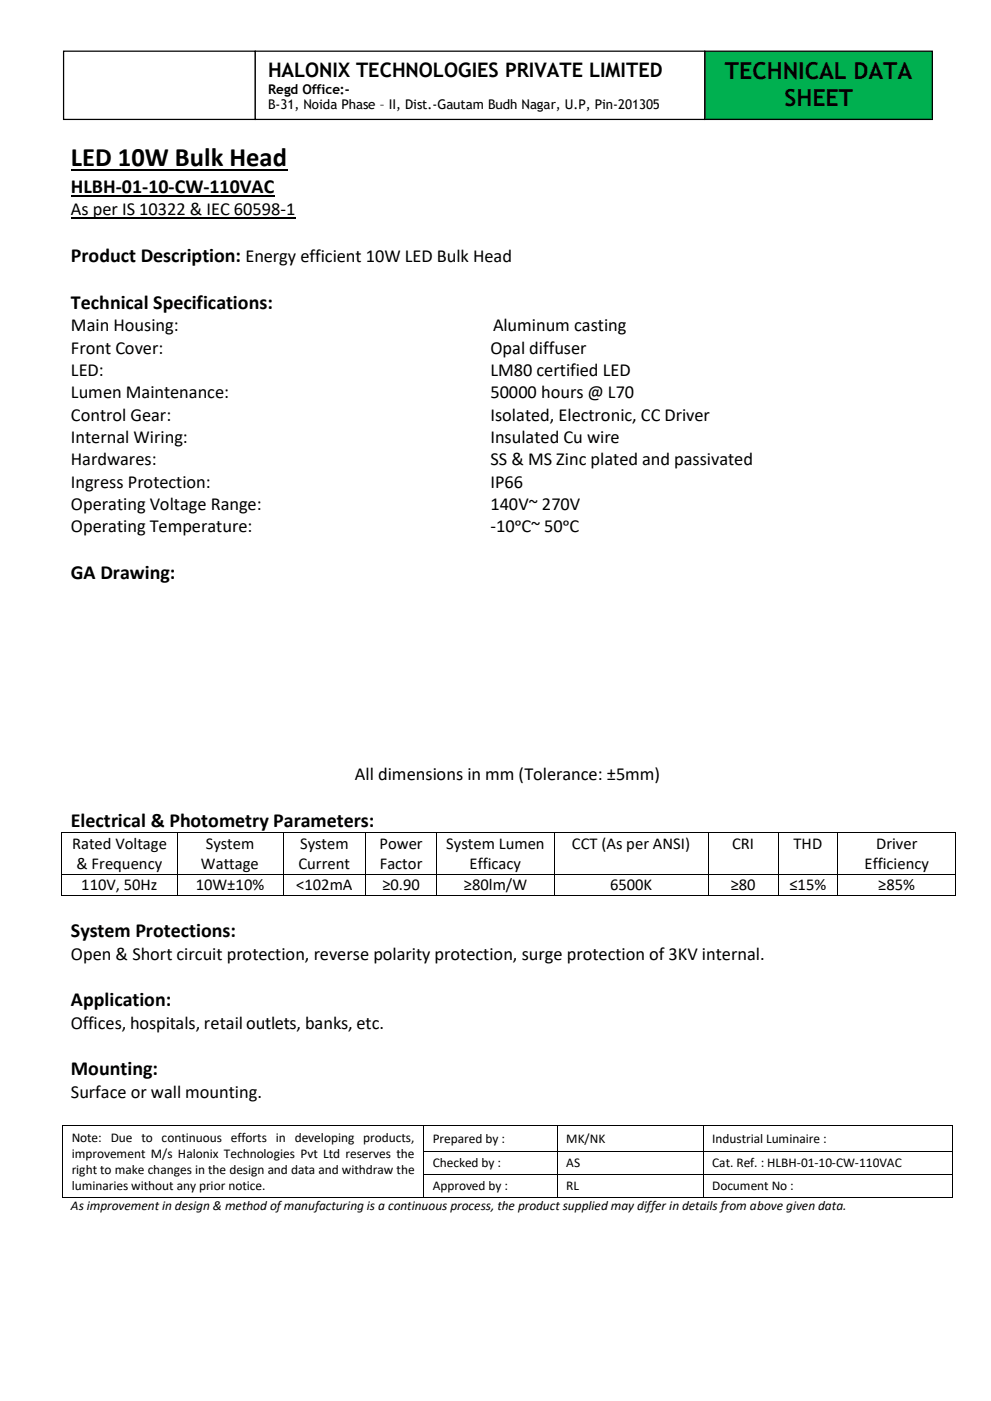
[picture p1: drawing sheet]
<svg xmlns="http://www.w3.org/2000/svg" width="210mm" height="297mm" viewBox="0 0 210 297" stroke-linecap="round" stroke-linejoin="round" font-family="sans-serif">
<defs><g id="words">
<text font-size="5.6" x="15" y="35.3">LED 10W Bulk Head</text>
<g font-size="5">
<text x="153.7" y="16.7">TECHNICAL DATA</text>
<text x="166.3" y="22.4">SHEET</text>
</g>
<g font-size="4.2">
<text x="56.8" y="16.3">HALONIX TECHNOLOGIES PRIVATE LIMITED</text>
<text x="15" y="40.9">HLBH-01-10-CW-110VAC</text>
<text x="15" y="55.5">Product Description: Energy efficient 10W LED Bulk Head</text>
<text x="15" y="65.4">Technical Specifications:</text>
<text x="15" y="122.7">GA Drawing:</text>
<text x="15" y="175.2">Electrical &amp; Photometry Parameters:</text>
<text x="15" y="198.6">System Protections:</text>
<text x="15" y="213.2">Application:</text>
<text x="15" y="227.9">Mounting:</text>
</g>
<g font-size="3.9">
<text x="15" y="45.6">As per IS 10322 &amp; IEC 60598-1</text>
<text x="15" y="70.2">Main Housing:</text>
<text x="104.5" y="70.2">Aluminum casting</text>
<text x="15" y="74.9">Front Cover:</text>
<text x="104" y="74.9">Opal diffuser</text>
<text x="15" y="79.7">LED:</text>
<text x="104" y="79.7">LM80 certified LED</text>
<text x="15" y="84.4">Lumen Maintenance:</text>
<text x="15" y="89.2">Control Gear:</text>
<text x="104" y="84.4">50000 hours @ L70</text>
<text x="104" y="89.2">Isolated, Electronic, CC Driver</text>
<text x="15" y="93.9">Internal Wiring:</text>
<text x="104" y="93.9">Insulated Cu wire</text>
<text x="15" y="98.6">Hardwares:</text>
<text x="104" y="98.6">SS &amp; MS Zinc plated and passivated</text>
<text x="15" y="103.4">Ingress Protection:</text>
<text x="104" y="103.4">IP66</text>
<text x="15" y="108.1">Operating Voltage Range:</text>
<text x="15" y="112.8">Operating Temperature:</text>
<text x="104" y="108.1">140V~ 270V</text>
<text x="104" y="112.8">-10ᵒC~ 50ᵒC</text>
<text x="75.2" y="165.4">All dimensions in mm (Tolerance: ±5mm)</text>
<text x="15" y="203.4">Open &amp; Short circuit protection, reverse polarity protection, surge protection of 3KV internal.</text>
<text x="15" y="218">Offices, hospitals, retail outlets, banks, etc.</text>
<text x="15" y="232.7">Surface or wall mounting.</text>
</g>
<g font-size="3.5">
<text x="15.3" y="179.9">Rated Voltage</text>
<text x="43.6" y="179.9">System</text>
<text x="63.6" y="179.9">System</text>
<text x="80.5" y="179.9">Power</text>
<text x="94.6" y="179.9">System Lumen</text>
<text x="121.2" y="179.9">CCT (As per ANSI)</text>
<text x="155.2" y="179.9">CRI</text>
<text x="168.2" y="179.9">THD</text>
<text x="185.7" y="179.9">Driver</text>
<text x="16.2" y="184.2">&amp; Frequency</text>
<text x="42.6" y="184.2">Wattage</text>
<text x="63.3" y="184.2">Current</text>
<text x="80.5" y="184.2">Factor</text>
<text x="99.5" y="184.2">Efficacy</text>
<text x="183.3" y="184.2">Efficiency</text>
<text x="17.2" y="188.7">110V, 50Hz</text>
<text x="41.5" y="188.7">10W±10%</text>
<text x="62.8" y="188.7">&lt;102mA</text>
<text x="81" y="188.7">≥0.90</text>
<text x="98.3" y="188.7">≥80lm/W</text>
<text x="129.3" y="188.7">6500K</text>
<text x="154.9" y="188.7">≥80</text>
<text x="167.3" y="188.7">≤15%</text>
<text x="186.1" y="188.7">≥85%</text>
</g>
<g font-size="2.8">
<text x="56.8" y="19.9">Regd Office:-</text>
<text x="56.8" y="23.2">B-31, Noida Phase – II, Dist.-Gautam Budh Nagar, U.P, Pin-201305</text>
<text x="15.2" y="241.9">Note: Due to continuous efforts in developing products,</text>
<text x="15.2" y="245.4">improvement M/s Halonix Technologies Pvt Ltd reserves the</text>
<text x="91.7" y="242.2">Prepared by :</text>
<text x="120" y="242.2">MK/NK</text>
<text x="151" y="242.2">Industrial Luminaire :</text>
<text x="15.2" y="248.8">right to make changes in the design and data and withdraw the</text>
<text x="91.7" y="247.4">Checked by :</text>
<text x="120" y="247.4">AS</text>
<text x="151" y="247.4">Cat. Ref. : HLBH-01-10-CW-110VAC</text>
<text x="15" y="256.4">As improvement in design &amp; method of manufacturing is a continuous process, the product supplied may differ in details from above given data.</text>
<text x="15.2" y="252.3">luminaries without any prior notice.</text>
<text x="91.7" y="252.3">Approved by :</text>
<text x="120" y="252.3">RL</text>
<text x="151" y="252.3">Document No :</text>
</g>
</g></defs>
<path d="M15 36.1h45.9" fill="none" stroke="#000" stroke-width=".38"/>
<path d="M15 41.5h43.1" fill="none" stroke="#000" stroke-width=".3"/>
<path d="M15 46.2h47.6" fill="none" stroke="#000" stroke-width=".25"/>
<g fill="#000">
<path d="M13 176.4h.2v.2h-.2z" fill-rule="evenodd"/>
<path d="M13 176.4h.2v.2h-.2z" fill-rule="evenodd"/>
<path d="M37.5 176.4h.1v.2h-.1z" fill-rule="evenodd"/>
<path d="M60 176.4h.1v.2h-.1z" fill-rule="evenodd"/>
<path d="M77.5 176.4h.2v.2h-.2z" fill-rule="evenodd"/>
<path d="M92.5 176.4h.1v.2h-.1z" fill-rule="evenodd"/>
<path d="M117.5 176.4h.2v.2h-.2z" fill-rule="evenodd"/>
<path d="M150 176.4h.2v.2h-.2z" fill-rule="evenodd"/>
<path d="M165 176.4h.2v.2h-.2z" fill-rule="evenodd"/>
<path d="M177.5 176.4h.2v.2h-.2z" fill-rule="evenodd"/>
<path d="M202.5 176.4h.2v.2h-.2z" fill-rule="evenodd"/>
<path d="M202.5 176.4h.2v.2h-.2z" fill-rule="evenodd"/>
<path d="M13 185.2h.2v.2h-.2z" fill-rule="evenodd"/>
<path d="M13 189.7h.2v.1h-.2z" fill-rule="evenodd"/>
<path d="M13 189.7h.2v.1h-.2z" fill-rule="evenodd"/>
<path d="M37.5 185.2h.1v.2h-.1z" fill-rule="evenodd"/>
<path d="M37.5 189.7h.1v.1h-.1z" fill-rule="evenodd"/>
<path d="M60 185.2h.1v.2h-.1z" fill-rule="evenodd"/>
<path d="M60 189.7h.1v.1h-.1z" fill-rule="evenodd"/>
<path d="M77.5 185.2h.2v.2h-.2z" fill-rule="evenodd"/>
<path d="M77.5 189.7h.2v.1h-.2z" fill-rule="evenodd"/>
<path d="M92.5 185.2h.1v.2h-.1z" fill-rule="evenodd"/>
<path d="M92.5 189.7h.1v.1h-.1z" fill-rule="evenodd"/>
<path d="M117.5 185.2h.2v.2h-.2z" fill-rule="evenodd"/>
<path d="M117.5 189.7h.2v.1h-.2z" fill-rule="evenodd"/>
<path d="M150 185.2h.2v.2h-.2z" fill-rule="evenodd"/>
<path d="M150 189.7h.2v.1h-.2z" fill-rule="evenodd"/>
<path d="M165 185.2h.2v.2h-.2z" fill-rule="evenodd"/>
<path d="M165 189.7h.2v.1h-.2z" fill-rule="evenodd"/>
<path d="M177.5 185.2h.2v.2h-.2z" fill-rule="evenodd"/>
<path d="M177.5 189.7h.2v.1h-.2z" fill-rule="evenodd"/>
<path d="M202.5 185.2h.2v.2h-.2z" fill-rule="evenodd"/>
<path d="M202.5 189.7h.2v.1h-.2z" fill-rule="evenodd"/>
<path d="M202.5 189.7h.2v.1h-.2z" fill-rule="evenodd"/>
<path d="M13.2 238.5h.2v.2h-.2z" fill-rule="evenodd"/>
<path d="M13.2 238.5h.2v.2h-.2z" fill-rule="evenodd"/>
<path d="M89.7 238.5h.2v.2h-.2z" fill-rule="evenodd"/>
<path d="M118.1 238.5h.2v.2h-.2z" fill-rule="evenodd"/>
<path d="M149 238.5h.1v.2h-.1z" fill-rule="evenodd"/>
<path d="M201.8 238.5h.1v.2h-.1z" fill-rule="evenodd"/>
<path d="M201.8 238.5h.1v.2h-.1z" fill-rule="evenodd"/>
<path d="M13.2 243.9h.2v.2h-.2z" fill-rule="evenodd"/>
<path d="M13.2 248.8h.2v.2h-.2z" fill-rule="evenodd"/>
<path d="M13.2 253.6h.2v.2h-.2z" fill-rule="evenodd"/>
<path d="M13.2 253.6h.2v.2h-.2z" fill-rule="evenodd"/>
<path d="M89.7 243.9h.2v.2h-.2z" fill-rule="evenodd"/>
<path d="M89.7 248.8h.2v.2h-.2z" fill-rule="evenodd"/>
<path d="M89.7 253.6h.2v.2h-.2z" fill-rule="evenodd"/>
<path d="M118.1 243.9h.2v.2h-.2z" fill-rule="evenodd"/>
<path d="M118.1 248.8h.2v.2h-.2z" fill-rule="evenodd"/>
<path d="M118.1 253.6h.2v.2h-.2z" fill-rule="evenodd"/>
<path d="M149 243.9h.1v.2h-.1z" fill-rule="evenodd"/>
<path d="M149 248.8h.1v.2h-.1z" fill-rule="evenodd"/>
<path d="M149 253.6h.1v.2h-.1z" fill-rule="evenodd"/>
<path d="M201.8 243.9h.1v.2h-.1z" fill-rule="evenodd"/>
<path d="M201.8 248.8h.1v.2h-.1z" fill-rule="evenodd"/>
<path d="M201.8 253.6h.1v.2h-.1z" fill-rule="evenodd"/>
<path d="M201.8 253.6h.1v.2h-.1z" fill-rule="evenodd"/>
</g>
<g fill="none" stroke="#000" stroke-width=".21">
<path d="M13.1 176.6v8.6M13.2 176.5h24.3M37.6 176.6v8.6M37.6 176.5h22.4M60 176.6v8.6M60.1 176.5h17.4M77.6 176.6v8.6M77.7 176.5h14.8M92.6 176.6v8.6M92.6 176.5h24.9M117.6 176.6v8.6M117.7 176.5h32.3"/>
<path d="M150.1 176.6v8.6M150.2 176.5h14.8M165.1 176.6v8.6M165.2 176.5h12.3M177.6 176.6v8.6M177.7 176.5h24.8M202.6 176.6v8.6M13.1 185.4v4.3M13.2 185.3h24.3M13.2 189.8h24.3M37.6 185.4v4.3M37.6 185.3h22.4"/>
<path d="M37.6 189.8h22.4M60 185.4v4.3M60.1 185.3h17.4M60.1 189.8h17.4M77.6 185.4v4.3M77.7 185.3h14.8M77.7 189.8h14.8M92.6 185.4v4.3M92.6 185.3h24.9M92.6 189.8h24.9M117.6 185.4v4.3M117.7 185.3h32.3"/>
<path d="M117.7 189.8h32.3M150.1 185.4v4.3M150.2 185.3h14.8M150.2 189.8h14.8M165.1 185.4v4.3M165.2 185.3h12.3M165.2 189.8h12.3M177.6 185.4v4.3M177.7 185.3h24.8M177.7 189.8h24.8M202.6 185.4v4.3M13.3 238.7v5.2"/>
<path d="M13.4 238.6h76.3M89.8 238.7v5.2M89.9 238.6h28.2M118.2 238.7v5.2M118.3 238.6h30.7M149 238.7v5.2M149.1 238.6h52.7M201.8 238.7v5.2M13.3 244.1v4.7M13.3 249v4.6M13.4 253.7h76.3M89.8 244.1v4.7"/>
<path d="M89.8 249v4.6M89.9 244h28.2M89.9 248.9h28.2M89.9 253.7h28.2M118.2 244.1v4.7M118.2 249v4.6M118.3 244h30.7M118.3 248.9h30.7M118.3 253.7h30.7M149 244.1v4.7M149 249v4.6M149.1 244h52.7"/>
<path d="M149.1 248.9h52.7M149.1 253.7h52.7M201.8 244.1v4.7M201.8 249v4.6"/>
</g>
<path d="M149.4 10.8h48.2v14.5h-48.2z" fill-rule="evenodd" fill="#00b050"/>
<path d="M149.4 10.8h48.2v14.5h-48.2z" fill="none" stroke="#000" stroke-width=".26"/>
<path d="M13.5 10.8h40.6v14.5h-40.6z" fill-rule="evenodd" fill="#fff"/>
<path d="M13.5 10.8h40.6v14.5h-40.6z" fill="none" stroke="#000" stroke-width=".26"/>
<path d="M54.1 10.8h95.3v14.5h-95.3z" fill-rule="evenodd" fill="#fff"/>
<path d="M54.1 10.8h95.3v14.5h-95.3z" fill="none" stroke="#000" stroke-width=".26"/>
<use href="#words"/>
</svg>
